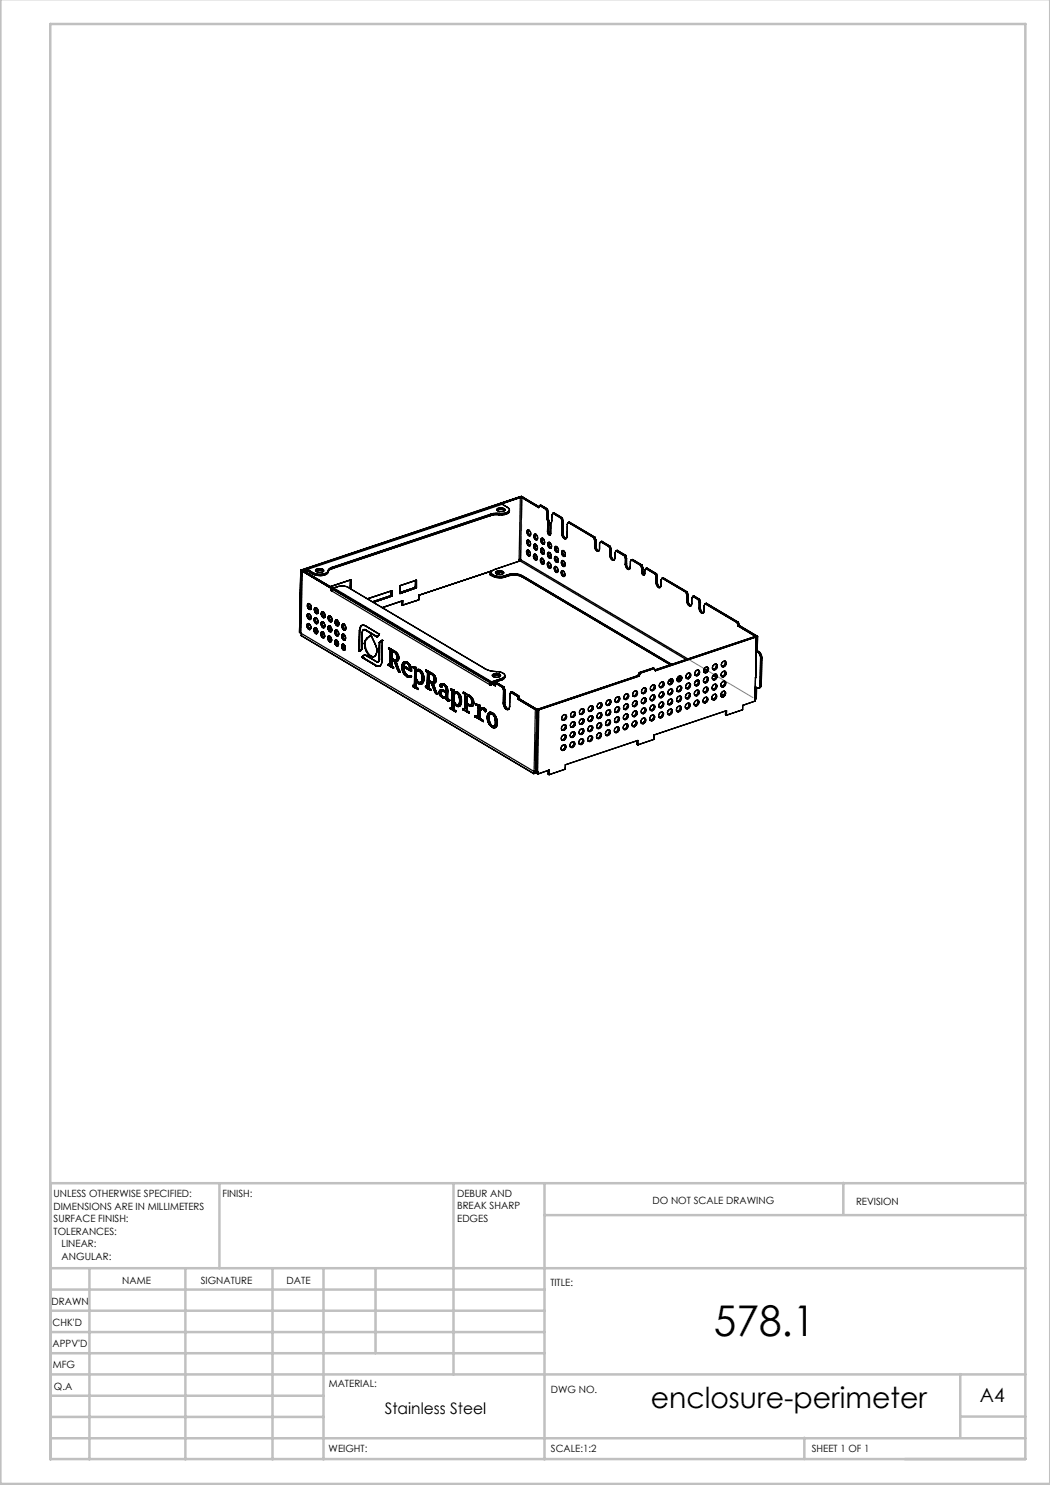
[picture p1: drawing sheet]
<svg xmlns="http://www.w3.org/2000/svg" width="210mm" height="297mm" viewBox="0 0 210 297" stroke-linecap="round" stroke-linejoin="round" font-family="sans-serif">
<defs><g id="words">
<text font-size="8.5" x="142.8" y="267.2">578.1</text>
<text font-size="5.8" x="130.1" y="281.5">enclosure-perimeter</text>
<text font-size="3.9" x="196" y="280.4">A4</text>
<text font-size="3.2" x="76.9" y="282.8">Stainless Steel</text>
<g font-size="2">
<text x="10.7" y="239.5">UNLESS OTHERWISE SPECIFIED:</text>
<text x="44.5" y="239.5">FINISH:</text>
<text x="91.4" y="239.4">DEBUR AND</text>
<text x="10.7" y="242">DIMENSIONS ARE IN MILLIMETERS</text>
<text x="10.7" y="244.5">SURFACE FINISH:</text>
<text x="91.4" y="241.9">BREAK SHARP</text>
<text x="91.4" y="244.4">EDGES</text>
<text x="130.5" y="240.8">DO NOT SCALE DRAWING</text>
<text x="171.2" y="241">REVISION</text>
<text x="10.7" y="247">TOLERANCES:</text>
<text x="12.3" y="249.5">LINEAR:</text>
<text x="12.3" y="252">ANGULAR:</text>
<text x="24.4" y="256.9">NAME</text>
<text x="40.1" y="256.8">SIGNATURE</text>
<text x="57.3" y="256.8">DATE</text>
<text x="110.1" y="257.1">TITLE:</text>
<text x="10.3" y="260.9">DRAWN</text>
<text x="10.5" y="269.3">APPV'D</text>
<text x="10.5" y="265.2">CHK'D</text>
<text x="10.6" y="273.6">MFG</text>
<text x="10.8" y="278">Q.A</text>
<text x="65.8" y="277.4">MATERIAL:</text>
<text x="110.2" y="278.5">DWG NO.</text>
<text x="65.7" y="290.4">WEIGHT:</text>
<text x="110.2" y="290.5">SCALE:1:2</text>
<text x="162.4" y="290.4">SHEET 1 OF 1</text>
</g>
</g></defs>
<g fill="none" stroke="#c0c0c0" stroke-width=".5">
<path d="M.1 -.1v296.9h209.9v-296.9M10.1 4.8h195v287h-195zM43.9 236.6v17M90.7 236.6v38.3M108.9 236.6v55.3M168.7 236.6v6.3M205.1 236.6h-195v55.3M10.1 253.6h195M10.1 257.9h98.8M17.9 253.6v38.3M37.1 253.6v38.3M54.5 253.6v38.3"/>
<path d="M64.7 253.6v38.3M75.1 253.6v17M108.9 243h96.2M10.1 270.6h98.8M10.1 266.4h98.8M10.1 262.1h98.8M10.1 279.1h54.6M10.1 274.9h195M192.1 274.8v12.7M10.1 287.7h195M10.1 283.4h54.6M160.9 287.5v4.3"/>
<path d="M192.1 283.3h13"/>
</g>
<path d="M104.4 99.3l-.2 12.4" fill="none" stroke="#808080" stroke-width=".2" stroke-dasharray="15.2 1.3 1.3 1.3" stroke-dashoffset="10.9"/>
<path d="M104.4 112.1l46.5 27.6" fill="none" stroke="#808080" stroke-width=".2" stroke-dasharray="15.2 1.3 1.3 1.3" stroke-dashoffset="-.4"/>
<g fill="none" stroke="#000" stroke-width=".25">
<path d="M103.9 99.4h.7M103.9 99.4l.2 .1M103.9 99.4l-3.5 1.2M104.1 99.5h.3M104.1 99.5l-.3 12.4M104.1 99.5l-3.6 1.2M104.2 99.4l3.5 2.1 .3-.4M104.3 99.3l-3.9 1.3M104.3 99.3l.2 .1-4 1.3M104.3 99.3l3.5 2-3.2-1.9M104.4 99.5l-.3 12.4M104.6 99.4l-.2 .1"/>
<path d="M60.1 114l6 3.6M60.1 114l-.2 12.5 .4 .2M60.1 114h.3l6 3.5M60.1 114l.2 .2M60.3 114.2l-.2 12.4M60.5 114.2l-.2 12.5M60.5 113.9l-.1 .1 .1 .2M60.5 113.9l.2 .1M60.7 114.2h-.2M60.7 114v.2M60.9 113.8l-.8 .2M60.9 113.8l.2 .1"/>
<path d="M60.9 113.8l-.4 .1M61.1 113.9l-.5 .2M61.1 113.9v.4h.2M61.1 114.2h.1M61.1 113.9l-.8 .3M61.1 113.9l-.4 .1M61.2 113.7l1.4 .8M61.2 114.2l.1 .1M61.2 113.7v.5M61.3 114.1l1.3 .7M61.5 114.2l-.2 .1M61.5 114.2l1.1 .6"/>
<path d="M61.5 113.9h-.3v.3M61.5 113.9l1.1 .6M61.5 113.9v.3M62.6 114.5v.3M63.1 114.2a1.27 1.27 0 0 1 1.6 .1M63.2 113.9a1.29 1.29 0 0 1 1.5 .2 1.04 1.04 0 0 1-1.6 0zM65.6 114.4a2.21 2.21 0 0 1-2.8 .5l-.2-.1M65.6 114.2a2.16 2.16 0 0 1-2.8 .4l-.2-.1M65.6 114.2v.2M66.1 117.6v.5M66.1 118.1l.2 .1M66.3 117.7l31.7 18.8"/>
<path d="M66.3 117.7v.5M66.3 118l-.2 .1M66.3 117.7l.3-.1 31.6 18.8M66.3 118.2l31.7 18.7M66.4 113.5a.9 .9 0 0 0-.8 .7M66.4 113.7l-.5 .2-.3 .5M66.4 117.5l-.3 .1M66.4 113.5v.2M66.4 117.5v.2M66.7 117.6h-.1M66.7 117.6l31.7 18.8M67.5 117.3a2.64 2.64 0 0 1 2.1 .2l27.4 16.3 1.4 .4a4 4 0 0 1 2.5 .7v.4l-.6 .4"/>
<path d="M67.5 117.3l-1.2 .4M67.5 117.3l-.8 .3M70.1 116v1.7M70.2 116h.1M70.2 116l-4.2 1.3M70.3 116l-.1 1.9M78.2 119.1l.2 .1M78.2 119.1l-3.7 1.3M78.2 119v.1M78.2 119l.2 .1M78.2 118.2v.8M78.4 119.2l-3.7 1.3"/>
<path d="M78.4 118.1l.1 .1M78.4 118.1l-4.9 1.7M78.4 119.1v.1M78.5 118.2l-.1 .9M79.9 118.6l.1 .1M83 117.5l.2 .1M83 117.5l-3.1 1M83.1 117.4l-.1 .1M83.1 117.4l.2 .1M83.1 116.1v1.3M83.2 117.6l-3.2 1.1M83.2 116.1h.1"/>
<path d="M83.2 116.1l-3.2 1-.1 1.5M83.3 117.5l-.1 .1M83.3 116.1v1.4M98.1 114.3v.7l.1 .1M98.1 103.1l-31.7 10.6M98.2 102.8l-31.8 10.7M98.2 102.8l-.1 .3M98.2 114.5a1.14 1.14 0 0 0 1.4 1l1.4-.1M98.2 114.4v-.2l-14.5 4.9v.9l-3.2 1M98.2 114.9v.2M98.4 115.1h-.2M99.2 114.6a1.32 1.32 0 0 1 1.5 .1"/>
<path d="M99.2 114.3a1.12 1.12 0 0 1 1.6 .3 1.24 1.24 0 0 1-1.7-.1zM99.4 102.1a1.42 1.42 0 0 1 1.6 0M99.4 101.8a1.22 1.22 0 0 1 1.6 .1 1.04 1.04 0 0 1-1.6 0zM99.8 102.9l-1.7 .2M99.8 102.7l-1.6 .1M99.8 102.7v.2M100.2 114.4l-.9 .4M100.3 100.7l-39 13.1v.5M100.4 100.6l.1 .1M100.4 100.6l-.1 .2M100.5 100.7v.2M101 115.1v.3"/>
<path d="M101.5 101.5l.4 .4a1.54 1.54 0 0 1-1.7 .8h-.4M101.5 101.5l-1.4-.9-38.9 13.1M101.5 101.5l-1.1-.6-38.9 13M101.6 114.9a3.6 3.6 0 0 1 2.9 .2M101.6 115.2a4.1 4.1 0 0 1 2.9 .2M101.6 114.9l-.6 .2M101.6 114.9v.3M101.6 115.2l-.6 .2M101.9 102v.2a1.69 1.69 0 0 1-2.1 .7M103.8 111.9h.3M103.8 111.9v.4M104 112.2l-5.1 1.7a.57 .57 0 0 0-.6 .5 .57 .57 0 0 0 .4 .6l.9 .3 1.4-.2"/>
<path d="M104 112.2l33.2 19.7M104.1 111.9l.1 .1M104.2 112l-.2 .2M104.2 112l33.4 19.8M104.5 115.1l29.8 17.8M104.5 115.1v.3M104.5 115.4l29.6 17.6M105.4 110.1a.63 .63 0 0 1 .6 .2 .63 .63 0 0 1 0 .8v.1a.68 .68 0 0 1-.7-.4 .68 .68 0 0 1 .1-.7zM105.4 108.1a.63 .63 0 0 1 .7 .2 .63 .63 0 0 1 0 .7l-.1 .1a.7 .7 0 0 1-.6-1zM105.4 106.1a.63 .63 0 0 1 .7 .2 .63 .63 0 0 1 0 .7l-.1 .1a.7 .7 0 0 1-.6-1zM105.6 110a.82 .82 0 0 0 .4 1.1M105.7 108a.91 .91 0 0 0 .3 1.1"/>
<path d="M105.7 106a.91 .91 0 0 0 .4 1.1M106.8 110.9a.56 .56 0 0 1 .5 .2 .56 .56 0 0 1 .2 .6l-.1 .2a.5 .5 0 0 1-.6-.1 .5 .5 0 0 1-.1-.5zM106.9 108.8a.71 .71 0 0 1 .4 1.2 .77 .77 0 0 1-.4-1.2zM106.9 106.8a.71 .71 0 0 1 .4 1.2 .77 .77 0 0 1-.4-1.2zM107 110.8a.91 .91 0 0 0 .4 1.1M107 108.8v.6l.4 .5M107.1 106.8a.82 .82 0 0 0 .4 1.1M108 101.1l1.2 .8M108 101.1l.2-.1 1.3 .8M108.1 111.8a.6 .6 0 0 1 .7 .2 .6 .6 0 0 1 0 .7l-.1 .1a.66 .66 0 0 1-.6-.3 .66 .66 0 0 1 0-.7zM108.2 107.7a.57 .57 0 0 1 .6 .2 .57 .57 0 0 1 .1 .6v.2a.48 .48 0 0 1-.6 0 .48 .48 0 0 1-.1-.6zM108.3 109.7a.68 .68 0 0 1 .5 .4 .68 .68 0 0 1-.1 .7 .75 .75 0 0 1-.4-1.1z"/>
<path d="M108.4 111.7a.95 .95 0 0 0 .4 1.1M108.4 109.6a.87 .87 0 0 0 .4 1.2M108.5 107.6a.87 .87 0 0 0 .3 1.2M109.2 101.9l.2 .5M109.4 103.5l.2 .7M109.4 102.4v1.1M109.5 101.8l-.3 .1M109.5 101.8l.1 .6M109.6 110.6a.57 .57 0 0 1 .6 .1 .57 .57 0 0 1 .1 .6l-.1 .3a.68 .68 0 0 1-.7-.3 .68 .68 0 0 1 .1-.7zM109.6 104.2l-.1 2.2M109.6 108.5a.63 .63 0 0 1 .7 .3 .63 .63 0 0 1 0 .7l-.1 .1a.68 .68 0 0 1-.6-.3 .68 .68 0 0 1 0-.8zM109.6 112.5a.7 .7 0 0 1 .4 1.2 .74 .74 0 0 1-.4-1.2z"/>
<path d="M109.6 103.5l.2 .6M109.6 103.5h-.2M109.6 102.4h-.2M109.6 102.4v1.1M109.7 106.3l.1 .4 .3 .2M109.7 106.3l-.2 .1M109.8 112.5a.87 .87 0 0 0 .3 1.1M109.8 104.1l-.2 .1M109.8 104.1l-.1 2.2M109.8 110.5l-.1 .5 .5 .6M109.9 108.5a.82 .82 0 0 0 .3 1.1M110.6 102.7l-.2 .3-.1 1.3-.1 .3-.2 2.4-.3-.1-.2-.5"/>
<path d="M110.6 102.7l1.6 .9M110.6 102.7l.2-.1 1.7 1M110.9 113.4a.63 .63 0 0 1 .7 .2 .63 .63 0 0 1 0 .7l-.1 .1a.68 .68 0 0 1-.6-.3 .68 .68 0 0 1 0-.7zM111.1 111.3a.73 .73 0 0 1 .3 1.2 .77 .77 0 0 1-.3-1.2zM111.1 109.3a.73 .73 0 0 1 .4 1.2 .77 .77 0 0 1-.4-1.2zM111.2 113.3l-.1 .5 .4 .6M111.2 111.3a.82 .82 0 0 0 .4 1.1M111.2 109.3a.91 .91 0 0 0 .4 1.1M112.2 103.6l.2 .6M112.3 114.2a.57 .57 0 0 1 .6 .2 .57 .57 0 0 1 .1 .6v.1a.5 .5 0 0 1-.6 0 .5 .5 0 0 1-.2-.6zM112.4 110.2a.6 .6 0 0 1 .6 .2 .6 .6 0 0 1 0 .7 .48 .48 0 0 1-.6 0 .48 .48 0 0 1-.1-.6zM112.4 104.2l-.1 2.4"/>
<path d="M112.4 112.1a.65 .65 0 0 1 .6 .5 .65 .65 0 0 1-.3 .7 .82 .82 0 0 1-.3-1.2zM112.5 103.6h-.3M112.5 103.6l.1 .5M112.5 114.1a.89 .89 0 0 0 .4 1.1M112.6 106.5l.1 .7 .6 .5M112.6 112.1a.89 .89 0 0 0 .4 1.1M112.6 106.5l-.3 .1M112.6 110.1a.95 .95 0 0 0 .4 1.1M112.6 104.1l-.2 .1M112.6 104.1v2.4M113.7 104.5l-.2 .3-.1 2.5a.46 .46 0 0 1-.4 .5 .46 .46 0 0 1-.5-.5l-.2-.7M113.7 104.5l5 3"/>
<path d="M113.7 104.5l.2-.1 5.1 3.1M118.7 107.5l.2 .6M118.9 108.1v1.1M119 107.5h-.3M119 107.5l.2 .5M119.2 109.1l.1 .7 .5 .4M119.2 109.1l-.3 .1M119.2 108l-.3 .1M119.2 108v1.1M120.1 108.3l-.2 .4v1.1l-.2 .4h-.3l-.3-.3-.2-.7M120.1 108.3l1.7 1.1M120.1 108.3h.3l1.7 1"/>
<path d="M121.8 109.4l.2 .5M122 109.9v1.1M122.1 109.3l-.3 .1M122.1 109.3l.1 .6M122.2 110.9l.2 .8 .4 .3M122.2 110.9l-.2 .1M122.2 109.9h-.2M122.2 109.9v1M123.2 110.2l-.2 .3-.1 1.3a.29 .29 0 0 1-.4 .2l-.4-.5-.1-.5M123.2 110.2l1.7 1M123.2 110.2l.2-.1 1.8 1M124.9 111.2l.2 .6"/>
<path d="M125.1 111.8v1.1M125.2 111.1l-.3 .1M125.2 111.1l.1 .6M125.3 112.8l.2 .6 .4 .4M125.3 112.8l-.2 .1M125.3 111.7l-.2 .1M125.3 111.7v1.1M126.3 112l-.2 .3-.2 1.5-.2 .1-.3-.2-.3-.8M126.3 112l1.9 1.1M126.3 112l.2-.1 1.9 1.1M128.2 113.1l.1 .6M128.3 113.7v.7"/>
<path d="M128.4 113l-.2 .1M128.4 113l.2 .6M128.6 114.3l.3 .6M128.6 114.3l-.3 .1M128.6 113.6l-.3 .1M128.6 113.6v.7M129.2 113.7l-.4 1.3-.3-.1-.2-.5M129.2 113.7l1.9 1.1M129.2 113.7l.2-.1 1.9 1.2M131.1 114.8l.1 .6M131.2 115.4v1.1M131.3 114.8h-.2"/>
<path d="M131.3 114.8l.2 .5M131.4 116.4l.3 .7 .4 .4M131.4 116.4l-.2 .1M131.5 115.3l-.3 .1M131.5 115.3l-.1 1.1M132.4 115.6l-.2 .4-.1 1.4a.74 .74 0 0 1-.9-.9M132.4 115.6l4.8 2.9M132.4 115.6h.2l4.8 2.8M137.2 118.5l.2 .6M137.4 119.1v1.1M137.4 118.4l-.2 .1M137.4 118.4l.2 .6"/>
<path d="M137.6 119l-.2 .1M137.6 119v1.1M138.6 119.3l-.2 .3-.1 1.5a.73 .73 0 0 1-.8-.2 .73 .73 0 0 1-.1-.7M138.6 119.3l1.1 .6M138.6 119.3l.2-.1 1.1 .7M139.7 119.9l.1 .6M139.9 119.9h-.2M139.9 119.9l.2 .5M60.3 126.7v.4l46.5 27.6M60.3 126.7l46.5 27.6M61.5 124.8a.63 .63 0 0 1 .6 .3 .63 .63 0 0 1 0 .7v.1a.7 .7 0 0 1-.6-1.1zM61.5 122.8a.6 .6 0 0 1 .7 .2 .6 .6 0 0 1 0 .8 .49 .49 0 0 1-.6-.1 .49 .49 0 0 1-.1-.6z"/>
<path d="M61.6 120.7a.72 .72 0 0 1 .5 1.2 .76 .76 0 0 1-.5-1.2zM61.7 124.7a.91 .91 0 0 0 .4 1.1 .9 .9 0 0 1-.4-1.1zM61.7 122.7v.6l.4 .5a.84 .84 0 0 1-.3-1.1zM61.8 120.7l-.1 .5 .5 .6a.84 .84 0 0 1-.4-1.1zM62.9 121.6a.57 .57 0 0 1 .6 .2 .57 .57 0 0 1 .1 .6v.2a.5 .5 0 0 1-.6-.1 .5 .5 0 0 1-.1-.5zM62.9 125.6a.65 .65 0 0 1 .6 .4 .65 .65 0 0 1-.3 .7 .82 .82 0 0 1-.3-1.1zM63 123.5a.73 .73 0 0 1 .4 1.2 .76 .76 0 0 1-.4-1.2zM63.1 123.6v-.1a.84 .84 0 0 0 .4 1.1l-.4-.3zM63.1 125.6a.82 .82 0 0 0 .4 1 .84 .84 0 0 1-.4-1zM63.2 121.5a.9 .9 0 0 0 .3 1.2 .88 .88 0 0 1-.3-1.2zM63.5 125.9l-.5 .1M63.5 126.6h-.1"/>
<path d="M63.5 126.3l-.3 .1M64.3 122.4a.57 .57 0 0 1 .6 .2 .57 .57 0 0 1 .1 .6l-.1 .3a.7 .7 0 0 1-.6-1.1zM64.3 126.4a.7 .7 0 0 1 .4 1.2 .74 .74 0 0 1-.4-1.2zM64.3 124.4a.7 .7 0 0 1 .5 1.2 .78 .78 0 0 1-.5-1.2zM64.4 126.5v.4M64.4 126.8h.1M64.5 126.4a.9 .9 0 0 0 .3 1.1 .87 .87 0 0 1-.3-1.1zM64.5 124.4a.9 .9 0 0 0 .4 1.1 .87 .87 0 0 1-.4-1.1zM64.6 122.3a.95 .95 0 0 0 .3 1.2 .86 .86 0 0 1-.3-1.2zM65.6 127.3a.63 .63 0 0 1 .7 .2 .63 .63 0 0 1 0 .7l-.1 .1a.68 .68 0 0 1-.6-.3 .68 .68 0 0 1 0-.7zM65.7 125.3a.63 .63 0 0 1 .6 .2 .63 .63 0 0 1 0 .7v.1a.7 .7 0 0 1-.6-1zM65.7 123.3a.63 .63 0 0 1 .6 .2 .63 .63 0 0 1 .1 .7l-.1 .1a.7 .7 0 0 1-.6-1z"/>
<path d="M65.8 127.8l.5 .3M65.9 127.2a.84 .84 0 0 0 .4 1.1 .82 .82 0 0 1-.4-1.1zM65.9 125.2a.94 .94 0 0 0 .4 1.1 .91 .91 0 0 1-.4-1.1zM65.9 123.2a.91 .91 0 0 0 .4 1.1 .9 .9 0 0 1-.4-1.1zM66 125.2l-.1 .7M66 123.2l-.1 .1M66.1 123.3l-.2 .1M67 128.1a.56 .56 0 0 1 .6 .2 .56 .56 0 0 1 .1 .6v.1a.5 .5 0 0 1-.6 0 .5 .5 0 0 1-.2-.6zM67.1 126a.71 .71 0 0 1 .4 1.2 .77 .77 0 0 1-.4-1.2zM67.2 124a.71 .71 0 0 1 .4 1.2 .77 .77 0 0 1-.4-1.2zM67.2 128.6l.5 .3M67.2 128a.9 .9 0 0 0 .4 1.1 .91 .91 0 0 1-.4-1.1z"/>
<path d="M67.3 126l-.1 .5 .5 .6a.9 .9 0 0 1-.4-1.1zM67.3 124a.82 .82 0 0 0 .4 1.1 .84 .84 0 0 1-.4-1.1zM67.7 124.5l-.4 .1M68.4 128.9a.6 .6 0 0 1 .6 .3 .6 .6 0 0 1 0 .7v.1a.66 .66 0 0 1-.7-.4 .66 .66 0 0 1 .1-.7zM68.5 126.9a.68 .68 0 0 1 .6 .4 .68 .68 0 0 1-.2 .7 .75 .75 0 0 1-.4-1.1zM68.5 124.8a.7 .7 0 0 1 .5 1.2 .74 .74 0 0 1-.5-1.2zM68.6 128.9l.1-.1a.87 .87 0 0 0 .3 1.2l-.3-.4zM68.6 129.4l.5 .3M68.7 126.8a.87 .87 0 0 0 .3 1.1 .9 .9 0 0 1-.3-1.1zM68.7 124.8a.9 .9 0 0 0 .4 1.1 .87 .87 0 0 1-.4-1.1zM71.8 130h.1M71.8 130v.1"/>
<path d="M71.8 130.1l.1 .1M71.9 126.1a.87 .87 0 0 1 .8-1.1l3 1.7M71.9 126.1l-.1 3.9M71.9 130.1l.1 .1M71.9 130v.1M71.9 130h.1M71.9 130h-.1M71.9 130.1h-.1M72 130.2h.1M72 130.2h-.1M72 126l-.1 4M72 126l-.1 .1"/>
<path d="M72.4 129.8l-.5 .4M72.4 129.8h.1M72.4 131.4l.1 .1M72.5 131.3l-.1 .1M72.5 131.5l.1 .1M72.5 125.1l-.2 .1-.3 .8M72.6 131.6h.1M72.6 131.4v.1M72.6 131.3v.1M72.6 131.6l2.6 1.6M72.6 131.3h-.1M72.6 131.4h-.2"/>
<path d="M72.6 131.5h.1M72.6 131.5h-.1M72.7 131.5h.1M72.7 131.5l2.7 1.6M72.7 131.5l-.1 .1M72.7 125.9h.1M72.9 128.7a2.98 2.98 0 0 0 1.2 2.5M72.9 130.9l2.6 1.5 .2-.2 .1-.3M72.9 130.9h.1M72.9 130.9l-.4 .4M73 125.9h.1M73 131l-.4 .3"/>
<path d="M73 126l-.3-.1-.2 .5-.1 3.4M73 128.7a3.1 3.1 0 0 0 1.2 2.5M73 126l2.3 1.3M73 128.7h-.1M73.1 125.9l2.3 1.4h-.1M73.1 125.9l-.1 .1M73.3 127.7l-.3 .5-.1 .5M73.3 127.7h.1M73.4 127.7l-.3 .4-.1 .6M73.4 127.7h-.1M73.5 127.7h-.1M73.5 127.7h-.2"/>
<path d="M74.2 127.1l.1 .1a4.9 4.9 0 0 1 1 3.4 .77 .77 0 0 1-.4 .7 .77 .77 0 0 1-.8-.1M74.2 127.1l-.9 .6M74.2 127.1l-.7 .6M74.2 131.2l.7 .1M74.2 131.2h-.1M75.3 127.3h.1M75.4 127.3h.1M75.4 133.1l.6 .1M75.4 133.1l-.2 .1M75.7 126.7l.1 .3-.4 .3M75.7 126.7h.1M75.7 132.3l-.1 .1h.1"/>
<path d="M75.9 128.5h.1M75.9 128.5l-.1 3.4M75.9 131.8v.3l-.2 .2M75.9 131.8l-.1 .1M76 128.5l-.1 3.3M76 128.5h-.1M76 128.4h.1M76 128.4v.1M76 128.4l-.1 .1M76.4 128.1h.1M76.4 128.1l-.5 .4M76.4 128.1l-.1 4.6-.4 .6-.7-.1"/>
<path d="M76.4 128.1l-.4 .3M77.7 133.1l.5 .2M77.8 129.7v-.2l1 .6v.3h-.4v2.7l.3 .6-.5-.4M77.8 129.7l.2 .3 .1 .5M77.8 133l.5 .3M77.8 132.9v.1M77.8 133l-.1 .1M77.9 129.7l.2 .3 .1 .4M77.9 129.6v.1M77.9 129.7h-.1M78 132.5v.4h-.3v.2M78 132.9h-.1"/>
<path d="M78.1 132.9h-.2M78.1 130.5l-.1 2M78.1 132.5l-.1 .4M78.1 132.5h-.1M78.2 130.4l-.1 2.1M78.2 130.4l-.1 .1M78.3 133.3l.4 .3M78.3 133.3h-.1M78.5 130.3h.1M78.5 132l.4 .4M78.6 131.9l.5 .5M78.6 130.3h.2"/>
<path d="M78.6 131.8v.1M78.6 131.9l-.1 .1M78.7 131.9l-.2-.1v.2M78.9 130.5v-.3a1.23 1.23 0 0 1 .5 2.1h-.2M78.9 130.5l.4 .3 .1 .6M78.9 132.4l.5 1.2M79 130.4l.4 .5 .1 .5M79 130.3v.1M79 130.4l-.1 .1M79.1 132.4l.4 1.2M79.1 132.4h-.2M79.2 132.3l.6 1.8 .2 .2v.2l-.1-.1"/>
<path d="M79.3 131.9l-.2 .1M79.3 131.9l-.1 .1M79.4 133.6l.5 .8M79.4 131.4l-.2 .6-.5-.1M79.4 132.2l-.2 .1M79.5 131.4l-.2 .5M79.5 133.6l.5 .8M79.5 131.4h-.1M79.5 133.6h-.1M80 134.4h.1M80 134.4h-.1M80.3 120.2v.7l.2 .1"/>
<path d="M80.4 133.3l.2-.8 .3-.1h.5v.3l-.2-.1a1.29 1.29 0 0 0-.2 1.9 1.04 1.04 0 0 0 1.3 .7v.1a.71 .71 0 0 1-.9 0M80.4 133.3l.2 1.1M80.5 133.3l.2 1.1M80.5 133.3h-.1M80.5 121v-.8l-4.1 1.3M80.6 134.4l.8 .9M80.7 134.4l.8 .9M80.7 134.4h-.1M80.9 133.5v-.3l.9 .6 .1-.1M80.9 133.5l1.3 .8M81 132.3l-.4 .5-.1 .5M81 133.4l1.2 .9"/>
<path d="M81 133.4l-.1 .1M81 133.3v.1M81.1 132.6h.1M81.4 132.6h.1M81.5 132.7v-.2a1.47 1.47 0 0 1 .7 1.8M81.5 132.7l.3 .4 .1 .6M81.5 135.3l.7 .1M81.5 135.3h-.1M81.6 132.7l.4 .4 .1 .6M81.6 132.6v.1M81.6 132.7h-.1M82 135.2h.1"/>
<path d="M82.1 133.7l-.2 .1M82.1 133.7h-.2M82.6 137.3l.4 .3M82.6 133.5v-.2l.7 .3-.1 3.6 .4 .7-.6-.3M82.6 133.5l.3 .3v.3M82.7 137.1v.1M82.7 137.2l.5 .3M82.7 137.2l-.1 .1M82.7 133.4l.1 .1M82.8 133.5l.2 .2 .1 .4M82.8 133.5h-.2M82.9 136.7l-.1 .4h-.2v.2"/>
<path d="M82.9 137.1l-.1 .1M82.9 134.1v2.6M83 136.7v.3l-.2 .2M83 136.7h-.1M83.1 134.1l-.1 2.6M83.1 134.1h-.2M83.2 137.5l.4 .3M83.2 137.5l-.2 .1M83.3 136.2l.5 .5M83.5 136.2l.4 .5M83.5 136.1v.1M83.5 136.2h-.2"/>
<path d="M83.5 134.2h.5M83.7 133.9l-.2 .1v.2M83.8 134.2l-.2-.1-.2 .2v-.2l.2-.2a1.77 1.77 0 0 1 1.1 2.4 .61 .61 0 0 1-.9 .4M83.8 134.2a1.37 1.37 0 0 1 .6 1.5M83.9 136.7l.4 .1M83.9 136.7h-.1M84 134.2l.3 .3 .2 1.1M84 134.2h-.2M84.1 136.5h.1h-.1M84.4 135.7a.74 .74 0 0 1-.4 .9l-.4-.2-.2-.5-.1 .3M84.5 135.6l-.2 .8M84.5 135.6l-.1 .1"/>
<path d="M85.1 137.5l.5 .3M85.2 134.2v-.2l1 .5v.3h-.3l-.1 2.7 .3 .6-.5-.3M85.2 134.2l.3 .2v.5M85.2 137.4l.6 .3M85.2 137.3v.1M85.2 137.4l-.1 .1M85.3 134.1l.3 .3v.4M85.3 134v.1M85.3 134.1l-.1 .1M85.4 136.9v.4h-.3v.2M85.5 134.9l-.1 2M85.6 136.9l-.1 .3-.2 .1"/>
<path d="M85.6 136.9h-.2M85.6 134.8v2.1M85.6 134.8l-.1 .1M85.8 137.7l.3 .3M85.8 137.7l-.2 .1M85.9 136.3l.5 .5M86 134.8h.1M86 136.3l.5 .5M86 136.2v.1M86 136.3h-.1M86.1 134.7h.1M86.3 134.9l.4 .4 .1 .6"/>
<path d="M86.3 134.9v-.3l.3 .3a1.27 1.27 0 0 1 .4 1.7l-.4 .1M86.4 136.8l.4 1.2M86.4 134.8l.4 .4 .1 .6M86.4 134.8l-.1 .1M86.5 134.7l-.1 .1M86.5 136.8l.4 1.2M86.5 136.8h-.1M86.6 136.7l.7 1.8 .2 .2v.2l-.2-.1M86.7 136.4h-.1M86.8 135.9l-.2 .5-.7-.3v.2M86.8 138l.5 .8M86.9 136.6l-.3 .1"/>
<path d="M86.9 138l.5 .8M86.9 135.8v.4l-.3 .2M86.9 135.8l-.1 .1M86.9 138h-.1M87.4 138.8h-.1M87.4 138.8h.1M87.8 138.5l.2 .6 .4 .4M87.9 138.4l.1 .5 .5 .5M87.9 138.4l-.1 .1M88 137.1l.1-.3a1.23 1.23 0 0 1 1.4 1.6v.8a.52 .52 0 0 0 .4 .7l.1 .2-.2 .1-.3-.1M88 137.1l.2 .3M88.1 137l.2 .3"/>
<path d="M88.1 137l-.1 .1M88.2 138l-.3 .4M88.3 137.3l.1 .1M88.3 137.3l-.1 .1M88.4 136.7l-.3 .3M88.4 138.3h.1M88.4 139.5l.4 .1h.3M88.4 136.9l.5 .1M88.5 139.4l.6 .2M88.5 138.3h.4M88.5 139.4l-.1 .1M88.6 136.9l-.2 .1"/>
<path d="M88.7 138.3a.52 .52 0 0 0-.5 .4 .52 .52 0 0 0 .3 .6h.6M88.7 138.3l.4 .1v-.2l-.8-.2h-.3l-.2 .5M88.8 137.1l-.4-.1v.4h-.2M88.8 137.1l.4 .6v.5M88.9 138.3l.2 .1M88.9 138.3h-.2M88.9 137l.4 .4v.7M88.9 137l-.1 .1M89.1 139.3h.1M89.1 139.3v.3M89.1 139.6l.4 .5M89.1 139.2v.4"/>
<path d="M89.2 138.2h.1M89.2 138.5l-.1 .7M89.2 138.2v.3M89.3 139.5l.1 .3 .2 .2M89.3 139.2v.3M89.3 139.2h-.2M89.3 139.5l-.2 .1M89.3 138.1h.1M89.3 138.1v.3M89.3 138.4v.8M89.3 138.1l-.1 .1M89.3 138.4l-.1 .1"/>
<path d="M89.8 139.9h.1M90.2 138l-.1-.2 .7 .2v3.4a.67 .67 0 0 0 .4 .8l-.1 .2-.5-.4M90.2 138l.2 .3 .1 .3M90.3 137.9l.2 .2 .1 .5M90.3 137.8v.1M90.3 137.9l-.1 .1M90.5 138.6l-.1 2.6M90.6 138.6l-.1 2.6M90.6 138.6h-.1M91.1 138.6h.1M91.2 138.3l-.2 .2v.2M91.3 138.6h.2"/>
<path d="M91.4 138.6l-.5 .2v-.3l.2-.1a1.77 1.77 0 0 1 1.1 2.4 .58 .58 0 0 1-.9 .4M91.4 138.6l.4 .7 .1 .9M91.5 138.6a1.37 1.37 0 0 1 .5 1.5M91.5 138.6h-.1M92.7 138.6v-.2l1.1 .7v.2l-.3-.1-.1 .2-.1 2.2 .2 .5 .3 .3v.2l-.6-.4M92.7 138.6l.3 .3v.4M92.8 138.5v.1M92.8 138.6l.3 .3v.4M92.8 138.6h-.1M93 139.3v2.1M93.1 139.3v2.1M93.1 139.3h-.1"/>
<path d="M93.5 139.2h.1M93.6 139.2h.2M93.9 139.3v-.2a1.44 1.44 0 0 1 .6 2.1l-.7-.1M93.9 139.3l.4 .5v.6M94 139.3l.4 .4 .1 .7M94 139.2v.1M94 139.3h-.1M98 136.5v.4M98.1 136.6v.5l-.1-.2M98.1 136.6l1 .6 .1-.5M98.1 136.6l.3-.1 .7 .4M98.1 136.9h-.1"/>
<path d="M98.2 136.4v.2M98.2 136.4l-.2 .1M98.4 136.4l-.3 .2-.1 .3M98.4 136.4v.2M98.5 135.2a1.22 1.22 0 0 1 1.5 .1M98.6 134.9a1.29 1.29 0 0 1 1.5 .2 1.02 1.02 0 0 1-1.6-.1zM99.2 136.7l1.4 .8M99.2 136.7l.3-.1 1.3 .8M100.3 135.7l-2.3 .8M100.3 135.7v.3M100.3 136l-1.8 .6M100.3 135.7l-1.9 .7"/>
<path d="M100.6 137.5l.1 .6M100.7 138.1v2.5M100.8 137.4l-.2 .1M100.8 137.4l.2 .6M101 138l-.3 .1M101 138l-.1 2.5M101 135.1l-.2 .6-.5 .3M102.2 138.5l-.2 .3-.1 2.5a.49 .49 0 0 1-.3 .6 .49 .49 0 0 1-.6-.3l-.3-1M102.2 138.5l1.3 .7M102.2 138.5l.2-.1 1.3 .8M103.5 139.2l.1 .6M103.6 139.9l3.8 2.2"/>
<path d="M103.6 139.8v.1M103.6 139.9l3.5 2M103.7 139.2h-.2M103.7 139.2l.2 .5M103.9 139.8l-.3 .1M103.9 139.7l-.3 .1M103.9 139.7v.1M103.9 139.8l3.7 2.2M121.9 139.9a.74 .74 0 0 1-.6 1.1 .75 .75 0 0 0 .6-1.1zM123.1 139.7a.45 .45 0 0 1 .7-.3 .45 .45 0 0 1 .1 .7 .48 .48 0 0 1-.8 .4 .48 .48 0 0 1 0-.8zM123.7 139.3a.74 .74 0 0 1-.6 1.1 .73 .73 0 0 0 .6-1.1zM125 138.9a.46 .46 0 0 1 .7 .1 .46 .46 0 0 1-.1 .7 .46 .46 0 0 1-.8 .1 .46 .46 0 0 1 .1-.7z"/>
<path d="M125.4 138.7a.7 .7 0 0 1-.6 1.1 .73 .73 0 0 0 .6-1.1zM126.8 138.3a.44 .44 0 0 1 .6 0 .44 .44 0 0 1 0 .6 .47 .47 0 0 1-.7 .4 .47 .47 0 0 1-.1-.8zM127.2 138.2a.74 .74 0 0 1-.6 1 .72 .72 0 0 0 .6-1zM127.6 135.1l-20.2 6.8-3.5-2.1M127.6 135.1l.2 .1M127.6 135l.2 .1M127.6 135v.1M127.6 135.1l-20 6.7M127.8 135.2l-20.4 6.9M127.8 135.1v.1M127.9 134.5l.2 .1M127.9 134.5l-.3 .5"/>
<path d="M128.1 134.6l-.3 .5M128.5 139.7a.44 .44 0 0 1 .7 0 .44 .44 0 0 1 0 .6 .47 .47 0 0 1-.7 .4 .47 .47 0 0 1-.1-.8zM128.6 137.7a.44 .44 0 0 1 .6 0 .44 .44 0 0 1 0 .6 .47 .47 0 0 1-.7 .4 .47 .47 0 0 1-.1-.8zM129 139.6a.71 .71 0 0 1-.7 1 .74 .74 0 0 0 .7-1zM129 137.6a.7 .7 0 0 1-.6 1 .69 .69 0 0 0 .6-1zM130.3 139.1a.43 .43 0 0 1 .6 0 .43 .43 0 0 1 0 .6 .48 .48 0 0 1-.7 .4 .48 .48 0 0 1 0-.8zM130.5 137a.48 .48 0 0 1 .6 .3 .48 .48 0 0 1-.3 .6 .46 .46 0 0 1-.7 .1 .46 .46 0 0 1 .1-.7zM130.7 139a.71 .71 0 0 1-.6 1 .7 .7 0 0 0 .6-1zM130.8 137a.71 .71 0 0 1-.6 1 .7 .7 0 0 0 .6-1zM130.8 133.7l-2.7 .9M130.8 133.7l-.1-.1-2.8 .9M132 136.7a.49 .49 0 0 1 .8-.2 .49 .49 0 0 1-.2 .8 .47 .47 0 0 1-.7 .1 .47 .47 0 0 1 .1-.7z"/>
<path d="M132.1 138.6a.43 .43 0 0 1 .6-.1 .43 .43 0 0 1 0 .6 .49 .49 0 0 1-.7 .4 .49 .49 0 0 1-.1-.8zM132.5 138.4a.71 .71 0 0 1-.6 1 .73 .73 0 0 0 .6-1zM132.5 136.4a.71 .71 0 0 1-.6 1 .72 .72 0 0 0 .6-1zM133.8 136.1l.5 .3M133.8 138a.43 .43 0 0 1 .7-.1 .43 .43 0 0 1 0 .6 .48 .48 0 0 1-.7 .4 .48 .48 0 0 1-.1-.8zM133.9 136a.43 .43 0 0 1 .6-.1 .43 .43 0 0 1 0 .6 .48 .48 0 0 1-.7 .4 .48 .48 0 0 1 0-.8zM133.9 136l.5 .2M134.2 139.8a.71 .71 0 0 1-.6 1.1 .72 .72 0 0 0 .6-1.1zM134.3 137.8a.74 .74 0 0 1-.6 1 .75 .75 0 0 0 .6-1zM134.3 135.8a.74 .74 0 0 1-.6 1 .75 .75 0 0 0 .6-1zM135.5 135.5a.47 .47 0 0 1 .8-.2 .47 .47 0 0 1-.1 .8 .46 .46 0 0 1-.8 .1 .46 .46 0 0 1 .1-.7zM135.6 139.4a.43 .43 0 0 1 .6-.1 .43 .43 0 0 1 0 .6 .48 .48 0 0 1-.7 .4 .48 .48 0 0 1 0-.8z"/>
<path d="M135.6 135.5l.5 .2M135.6 137.4a.43 .43 0 0 1 .6-.1 .43 .43 0 0 1 0 .6 .48 .48 0 0 1-.7 .4 .48 .48 0 0 1 0-.8zM135.8 135.3l.3 .1-.1 .3-.6 .2M136 139.2a.74 .74 0 0 1-.6 1.1 .75 .75 0 0 0 .6-1.1zM136.1 137.2a.73 .73 0 0 1-.7 1.1 .73 .73 0 0 0 .7-1.1zM136.1 135.2a.74 .74 0 0 1-.6 1 .73 .73 0 0 0 .6-1zM137.3 136.9a.47 .47 0 0 1 .7-.2 .47 .47 0 0 1-.1 .8 .46 .46 0 0 1-.7 .1 .46 .46 0 0 1 .1-.7zM137.3 138.8a.46 .46 0 0 1 .8 0 .46 .46 0 0 1-.2 .7 .46 .46 0 0 1-.8 .1 .46 .46 0 0 1 .1-.7zM137.4 134.8a.46 .46 0 0 1 .8 0 .46 .46 0 0 1-.3 .7 .44 .44 0 0 1-.7 .1 .44 .44 0 0 1 .1-.7zM137.6 120.1l.2 .7 .4 .3M137.6 120.1l-.2 .1M137.8 138.6a.73 .73 0 0 1-.6 1.1 .73 .73 0 0 0 .6-1.1z"/>
<path d="M137.8 136.6a.74 .74 0 0 1-.6 1.1 .73 .73 0 0 0 .6-1.1zM137.9 134.6a.68 .68 0 0 1-.6 1 .72 .72 0 0 0 .6-1zM139.1 138.2a.46 .46 0 0 1 .8 0 .46 .46 0 0 1-.3 .7 .44 .44 0 0 1-.7 .2 .44 .44 0 0 1 .1-.7zM139.2 136.2a.44 .44 0 0 1 .6-.1 .44 .44 0 0 1 0 .7 .48 .48 0 0 1-.7 .3 .48 .48 0 0 1-.1-.8zM139.2 134.2a.44 .44 0 0 1 .6-.1 .44 .44 0 0 1 0 .7 .47 .47 0 0 1-.7 .3 .47 .47 0 0 1 0-.8zM139.2 136.1l.5 .2M139.6 138a.68 .68 0 0 1-.6 1.1 .72 .72 0 0 0 .6-1.1zM139.6 136a.67 .67 0 0 1-.6 1.1 .7 .7 0 0 0 .6-1.1zM139.7 134a.74 .74 0 0 1-.7 1 .72 .72 0 0 0 .7-1zM139.8 120.5v1.1M140.1 121.5l.3 .9 .3 .2M140.1 121.5l-.3 .1"/>
<path d="M140.1 120.4l-.3 .1M140.1 120.4v1.1M140.7 134l.6 .3M140.9 139.6a.44 .44 0 0 1 .6 0 .44 .44 0 0 1 0 .6 .48 .48 0 0 1-.7 .4 .48 .48 0 0 1-.1-.8zM140.9 133.7l.5 .4M140.9 137.6a.44 .44 0 0 1 .6-.1 .44 .44 0 0 1 0 .7 .47 .47 0 0 1-.7 .3 .47 .47 0 0 1 0-.7zM140.9 135.6a.44 .44 0 0 1 .7-.1 .44 .44 0 0 1 0 .7 .47 .47 0 0 1-.7 .3 .47 .47 0 0 1-.1-.8zM141 133.6a.44 .44 0 0 1 .6-.1 .44 .44 0 0 1 0 .7 .47 .47 0 0 1-.7 .3 .47 .47 0 0 1 0-.8zM141 120.8l-.2 .3-.1 1.5a.73 .73 0 0 1-.7-.3 .73 .73 0 0 1-.2-.7M141 120.8l6.4 3.7M141 120.8l.3-.2 6.4 3.9M141.3 139.4a.68 .68 0 0 1-.6 1.1 .72 .72 0 0 0 .6-1.1z"/>
<path d="M141.4 137.4a.74 .74 0 0 1-.7 1.1 .72 .72 0 0 0 .7-1.1zM141.4 135.4a.71 .71 0 0 1-.6 1.1 .74 .74 0 0 0 .6-1.1zM141.4 133.4a.71 .71 0 0 1-.6 1 .7 .7 0 0 0 .6-1zM142.4 137.7l.3 .2M142.6 135.1l.6 .3M142.6 139a.44 .44 0 0 1 .7 0 .44 .44 0 0 1 0 .6 .47 .47 0 0 1-.7 .3 .47 .47 0 0 1-.1-.7zM142.6 133.1a.46 .46 0 0 1 .7-.3 .46 .46 0 0 1 .1 .8 .49 .49 0 0 1-.7 .4 .49 .49 0 0 1-.1-.9zM142.7 137a.44 .44 0 0 1 .6-.1 .44 .44 0 0 1 0 .7 .48 .48 0 0 1-.7 .4 .48 .48 0 0 1 0-.8zM142.7 135a.43 .43 0 0 1 .6-.1 .43 .43 0 0 1 0 .7 .48 .48 0 0 1-.7 .4 .48 .48 0 0 1 0-.9zM142.8 134.9l.5 .2M143.1 138.8a.71 .71 0 0 1-.6 1.1 .74 .74 0 0 0 .6-1.1zM143.1 136.8a.71 .71 0 0 1-.6 1.1 .7 .7 0 0 0 .6-1.1z"/>
<path d="M143.2 134.8a.71 .71 0 0 1-.7 1.1 .7 .7 0 0 0 .7-1.1zM143.2 132.8a.71 .71 0 0 1-.6 1 .7 .7 0 0 0 .6-1zM144.1 139l.5 .2M144.2 138.7l.5 .4M144.4 134.5a.48 .48 0 0 1 .7-.2 .48 .48 0 0 1-.1 .8 .46 .46 0 0 1-.7 .2 .46 .46 0 0 1 .1-.8zM144.4 138.4a.43 .43 0 0 1 .6-.1 .43 .43 0 0 1 0 .7 .48 .48 0 0 1-.7 .4 .48 .48 0 0 1 0-.8zM144.4 132.5a.49 .49 0 0 1 .8-.2 .49 .49 0 0 1-.1 .8 .47 .47 0 0 1-.8 .2 .47 .47 0 0 1 .1-.8zM144.6 136.3a.48 .48 0 0 1 .6 .3 .48 .48 0 0 1-.2 .6 .46 .46 0 0 1-.8 .1 .46 .46 0 0 1 .1-.7zM144.6 136.3l.4 .2M144.9 138.3a.71 .71 0 0 1-.7 1 .7 .7 0 0 0 .7-1zM144.9 136.2a.74 .74 0 0 1-.6 1.1 .74 .74 0 0 0 .6-1.1zM144.9 134.2a.71 .71 0 0 1-.6 1.1 .73 .73 0 0 0 .6-1.1z"/>
<path d="M145 132.2a.71 .71 0 0 1-.6 1.1 .72 .72 0 0 0 .6-1.1zM147.4 124.5l.2 .6M147.6 125.2l3.7 2.2M147.6 125.1v.1M147.7 124.5h-.3M147.7 124.5l.1 .5M147.8 125.1l-.2 .1M147.8 125.1l3.7 2.2M147.8 125l-.2 .1M147.8 125v.1M151 139.8h.1M151.1 135.5v.1"/>
<path d="M151.2 132v.1M151.2 132.1h.1M151.2 130.2l.3 .2M151.3 127.4l-20.2 6.8-.3-.5M151.3 127.4l-.3 12.8-2.4 .9-.1 .9-3.2 1M151.3 127.4l-.2-.1-20.1 6.7M151.3 127.4l-.1 2.8M151.3 137.5v2.2l-.3 .1M151.4 130.1l-.2 .1M151.4 130.1l.4 .2M151.5 130.4a1.39 1.39 0 0 1 .6 1.3M151.5 127.3l-.2 .1"/>
<path d="M151.5 127.3l-.1 2.8M151.8 130.3a1.5 1.5 0 0 1 .6 1.3M151.8 130.3l-.3 .1M152 137a.44 .44 0 0 1-.1 .5 .44 .44 0 0 1-.5 0l-.3-.1-.1 2.4M152.1 131.7l-.1 5.3M152.3 136.9l-.2 .6-.4 .1M152.3 136.9l-.3 .1M152.4 131.6l-.3 .1M152.4 131.6l-.1 5.3M89.6 140l.3 .2M89.6 140l-.1 .1M90.1 141.7l.5 .3"/>
<path d="M90.2 141.6v.1M90.2 141.7l.5 .3M90.2 141.7h-.1M90.4 141.2v.3h-.3v.2M90.5 141.2v.3l-.2 .1h.2M90.5 141.2h-.1M90.7 142l.5 .3M90.7 142h-.1M90.8 140.7l.5 .5M90.9 140.6l.5 .5M90.9 140.6l-.1 .1M91 140.5l-.1 .1"/>
<path d="M91.4 141.1l.4 .1M91.4 141.1l-.1 .1M91.7 140.9l-.1 .1M91.9 140.2a.65 .65 0 0 1-.4 .8l-.3-.2-.4-.5v.4M92 140.1l-.2 .8M92 140.1l-.1 .1M92.6 141.9l.6 .3M92.7 141.7v.1M92.7 141.8l.6 .4M92.7 141.8l-.1 .1M93 141.4l-.1 .3h-.3v.2M93 141.7l-.1 .1"/>
<path d="M93.1 141.4l-.1 .3M93.1 141.4h-.1M93.3 142.2l.5 .3M93.3 142.2h-.1M93.4 140.9l.4 .2M93.6 140.8l.3 .3M93.6 140.8h.1M93.6 140.8l-.2 .1M93.9 141.1l.6 .1M93.9 141.1h-.1M94.3 140.9l-.2 .1M94.3 141h-.1"/>
<path d="M94.3 140.4l-.1 .6-.8-.3v.2M94.5 140.4l-.2 .5M94.5 140.4h-.2M95 143.4v-.2l.6 .2M95 143.4l.8 .4M95.1 143.3l.9 .5M95.1 143.2v.1M95.1 143.3l-.1 .1M95.2 140.9v-.1l.4 .1a.58 .58 0 0 1 .4 .9 .67 .67 0 0 1 1.2 .2v.3h-.2M95.2 140.9l.4 .3M95.3 140.9l.4 .3M95.3 140.8v.1"/>
<path d="M95.3 140.9h-.1M95.6 141.2l.1 .4M95.6 143v.4M95.7 141.6l-.1 1.4M95.7 141.2l.1 .4M95.7 141.2h-.1M95.7 142.9v.4l-.1 .1M95.7 142.9l-.1 .1M95.8 141.6l-.1 1.3M95.8 141.6h-.1M96 143.8l.7 .4M96 143.8h-.2"/>
<path d="M96.4 141.8h.1M96.4 141.6l-.3 .2M96.6 141.8h.2M96.7 141.8l-.4 .1-.3 .3v1a1.15 1.15 0 0 0 .7 1v.1l-.9-.5M96.7 141.8l.1 .3M96.8 141.8l.1 .2M96.8 141.8h-.1M96.8 142.1l.2 .2M96.9 142l.2 .3M96.9 142l-.1 .1M97.1 142.3h.1M97.1 142.3h-.1"/>
<path d="M97.4 143.4a.81 .81 0 0 1 .7-1l.3 .1v.2h-.3a2.05 2.05 0 0 0 .4 2.5l-.1 .2M97.4 143.4l.3 1.2 .7 .8M97.5 143.4l.4 1.2 .6 .7M97.5 143.4h-.1M98 142.4a.87 .87 0 0 0-.5 1M98.1 142.7h.1M98.3 142.7h.1M98.5 142.8l.2 .2a2.06 2.06 0 0 1 .4 1.6M98.5 142.8v-.2a2.2 2.2 0 0 1 .6 2.9h-.5M98.5 145.4h-.1M98.6 142.8l.5 .7 .1 1M98.6 142.7v.1"/>
<path d="M98.6 142.8h-.1M98.7 145.5h.4M98.7 145.3v.2M98.7 145.5h-.1M99.1 144.6l-.1 .5-.4 .2v.2M99.2 144.5l-.1 .6-.3 .2M99.2 144.5l-.1 .1M100.9 140.5a1.29 1.29 0 0 0 .8 1.3M100.9 140.5l-.2 .1M106.8 154.3a.28 .28 0 0 0 .3 .3M106.8 154.3l.3 .2M106.8 154.3v.4"/>
<path d="M107 154.4v.3h-.2M107.1 141.9l.7 .1M107.1 141.9l-.3 12.4M107.1 154.6l.3-.1-.6 .2M107.1 154.5v.1M107.4 154.4l-.3 .1M107.4 142.1l-.3 12.4M107.4 154.4v.3l.2 .1M107.5 154.4h-.1M107.6 141.8l-.5 .1M107.6 154.8l2.2-.8v.9M107.6 154.3v.5"/>
<path d="M107.6 154.3l-.5 .2M107.6 142l-.2 .1M107.6 142l-.2 12.4M107.6 141.8l.2 .2M107.6 154.3l-.1 .1M107.8 142l-.3 12.4M109.6 154.1v.7l.2 .1M112.4 147.2a.45 .45 0 0 1 .7-.2 .45 .45 0 0 1 0 .7 .48 .48 0 0 1-.7 .4 .48 .48 0 0 1 0-.9zM112.4 145.2a.48 .48 0 0 1 .8-.1 .48 .48 0 0 1-.1 .7 .46 .46 0 0 1-.8 .2 .46 .46 0 0 1 .1-.8zM112.5 149.1a.43 .43 0 0 1 .6-.1 .43 .43 0 0 1 0 .7 .48 .48 0 0 1-.7 .4 .48 .48 0 0 1 0-.8zM112.6 143.1a.46 .46 0 0 1 .7 0 .46 .46 0 0 1-.2 .7 .47 .47 0 0 1-.7 .2 .47 .47 0 0 1 .1-.8zM112.9 148.9a.74 .74 0 0 1-.6 1.1 .72 .72 0 0 0 .6-1.1z"/>
<path d="M113 146.9a.74 .74 0 0 1-.6 1.1 .73 .73 0 0 0 .6-1.1zM113 144.9a.7 .7 0 0 1-.6 1.1 .73 .73 0 0 0 .6-1.1zM113 142.9a.7 .7 0 0 1-.6 1.1 .73 .73 0 0 0 .6-1.1zM114.1 148.7a.48 .48 0 0 1 .8-.2 .48 .48 0 0 1-.1 .8 .46 .46 0 0 1-.8 .1 .46 .46 0 0 1 .1-.7zM114.3 146.5a.46 .46 0 0 1 .7 .1 .46 .46 0 0 1-.2 .6 .47 .47 0 0 1-.7 .2 .47 .47 0 0 1 .1-.8zM114.3 144.5a.46 .46 0 0 1 .8 0 .46 .46 0 0 1-.2 .7 .45 .45 0 0 1-.7 .2 .45 .45 0 0 1 0-.7zM114.4 142.5a.46 .46 0 0 1 .7 0 .46 .46 0 0 1-.2 .7 .45 .45 0 0 1-.7 .2 .45 .45 0 0 1 0-.7zM114.7 148.3a.74 .74 0 0 1-.6 1.1 .73 .73 0 0 0 .6-1.1zM114.7 146.3a.7 .7 0 0 1-.6 1.1 .73 .73 0 0 0 .6-1.1zM114.8 144.4a.74 .74 0 0 1-.6 1 .75 .75 0 0 0 .6-1zM114.8 142.3a.71 .71 0 0 1-.6 1.1 .74 .74 0 0 0 .6-1.1zM116 147.9a.46 .46 0 0 1 .7 .1 .46 .46 0 0 1-.1 .7 .45 .45 0 0 1-.7 .1 .45 .45 0 0 1 0-.7z"/>
<path d="M116.1 145.9a.44 .44 0 0 1 .6 0 .44 .44 0 0 1 0 .6 .47 .47 0 0 1-.7 .4 .47 .47 0 0 1-.1-.8zM116.1 143.9a.44 .44 0 0 1 .6 0 .44 .44 0 0 1 0 .6 .47 .47 0 0 1-.7 .4 .47 .47 0 0 1 0-.8zM116.1 141.9a.44 .44 0 0 1 .7-.1 .44 .44 0 0 1 0 .7 .47 .47 0 0 1-.7 .3 .47 .47 0 0 1-.1-.7zM116.5 147.8a.68 .68 0 0 1-.6 1 .72 .72 0 0 0 .6-1zM116.5 145.8a.71 .71 0 0 1-.6 1 .74 .74 0 0 0 .6-1zM116.6 143.8a.71 .71 0 0 1-.7 1 .74 .74 0 0 0 .7-1zM116.6 141.7a.71 .71 0 0 1-.6 1.1 .7 .7 0 0 0 .6-1.1zM117.8 147.3a.44 .44 0 0 1 .6 0 .44 .44 0 0 1 0 .6 .47 .47 0 0 1-.7 .4 .47 .47 0 0 1 0-.8zM117.8 145.3a.44 .44 0 0 1 .7 0 .44 .44 0 0 1 0 .6 .47 .47 0 0 1-.7 .4 .47 .47 0 0 1-.1-.8zM117.9 143.3a.43 .43 0 0 1 .6 0 .43 .43 0 0 1 0 .6 .47 .47 0 0 1-.7 .4 .47 .47 0 0 1 0-.8zM117.9 141.3a.43 .43 0 0 1 .7-.1 .43 .43 0 0 1 0 .7 .49 .49 0 0 1-.8 .4 .49 .49 0 0 1 0-.8zM118.3 147.2a.71 .71 0 0 1-.7 1 .74 .74 0 0 0 .7-1z"/>
<path d="M118.3 145.2a.7 .7 0 0 1-.6 1 .69 .69 0 0 0 .6-1zM118.3 143.2a.72 .72 0 0 1-.6 1 .69 .69 0 0 0 .6-1zM118.4 141.1a.71 .71 0 0 1-.6 1.1 .7 .7 0 0 0 .6-1.1zM119.5 144.9a.48 .48 0 0 1 .8-.2 .48 .48 0 0 1-.2 .8 .46 .46 0 0 1-.7 .1 .46 .46 0 0 1 .1-.7zM119.5 142.9a.49 .49 0 0 1 .8-.2 .49 .49 0 0 1-.1 .8 .47 .47 0 0 1-.7 .1 .47 .47 0 0 1 0-.7zM119.6 146.7a.43 .43 0 0 1 .6 0 .43 .43 0 0 1 0 .6 .47 .47 0 0 1-.7 .4 .47 .47 0 0 1 0-.8zM119.7 140.7a.43 .43 0 0 1 .6-.1 .43 .43 0 0 1 0 .7 .48 .48 0 0 1-.7 .4 .48 .48 0 0 1 0-.8zM120 146.6a.71 .71 0 0 1-.6 1 .7 .7 0 0 0 .6-1zM120.1 144.6a.71 .71 0 0 1-.6 1 .7 .7 0 0 0 .6-1zM120.1 142.6a.67 .67 0 0 1-.6 1 .7 .7 0 0 0 .6-1zM120.2 140.5a.74 .74 0 0 1-.7 1.1 .78 .78 0 0 0 .7-1.1zM121.2 144.3a.49 .49 0 0 1 .8-.2 .49 .49 0 0 1-.1 .8 .46 .46 0 0 1-.7 .1 .46 .46 0 0 1 0-.7z"/>
<path d="M121.3 142.3a.49 .49 0 0 1 .8-.2 .49 .49 0 0 1-.1 .8 .43 .43 0 0 1-.7 .2 .43 .43 0 0 1-.1-.7zM121.4 146.2a.43 .43 0 0 1 .6-.1 .43 .43 0 0 1 0 .6 .49 .49 0 0 1-.7 .4 .49 .49 0 0 1-.1-.8zM121.5 140.1a.43 .43 0 0 1 .6-.1 .43 .43 0 0 1 0 .7 .48 .48 0 0 1-.7 .4 .48 .48 0 0 1 0-.8zM121.8 146a.71 .71 0 0 1-.6 1 .73 .73 0 0 0 .6-1zM121.8 144a.71 .71 0 0 1-.6 1 .72 .72 0 0 0 .6-1zM121.9 142a.74 .74 0 0 1-.7 1 .75 .75 0 0 0 .7-1zM123.1 145.6a.43 .43 0 0 1 .7-.1 .43 .43 0 0 1 0 .6 .48 .48 0 0 1-.8 .4 .48 .48 0 0 1 0-.8zM123.2 143.5a.43 .43 0 0 1 .6 0 .43 .43 0 0 1 0 .6 .48 .48 0 0 1-.7 .4 .48 .48 0 0 1-.1-.8zM123.2 141.5a.43 .43 0 0 1 .6 0 .43 .43 0 0 1 0 .6 .48 .48 0 0 1-.7 .4 .48 .48 0 0 1 0-.8zM123.6 145.4a.74 .74 0 0 1-.7 1 .75 .75 0 0 0 .7-1zM123.6 143.4a.74 .74 0 0 1-.6 1 .75 .75 0 0 0 .6-1zM123.6 141.4a.73 .73 0 0 1-.6 1 .73 .73 0 0 0 .6-1z"/>
<path d="M124.8 143.1a.47 .47 0 0 1 .8-.2 .47 .47 0 0 1-.2 .8 .46 .46 0 0 1-.7 .1 .46 .46 0 0 1 .1-.7zM124.8 141.1a.48 .48 0 0 1 .8-.2 .48 .48 0 0 1-.1 .8 .46 .46 0 0 1-.7 .1 .46 .46 0 0 1 0-.7zM124.9 145a.43 .43 0 0 1 .6-.1 .43 .43 0 0 1 0 .6 .48 .48 0 0 1-.7 .4 .48 .48 0 0 1 0-.8zM125.3 144.8a.73 .73 0 0 1-.6 1 .73 .73 0 0 0 .6-1zM125.4 142.8a.74 .74 0 0 1-.6 1 .73 .73 0 0 0 .6-1zM125.4 140.8a.74 .74 0 0 1-.6 1 .73 .73 0 0 0 .6-1zM126.5 144.5a.45 .45 0 0 1 .7-.3 .45 .45 0 0 1 .1 .7 .49 .49 0 0 1-.7 .4 .49 .49 0 0 1-.1-.8zM126.7 142.3a.46 .46 0 0 1 .7 .1 .46 .46 0 0 1-.2 .7 .44 .44 0 0 1-.7 .1 .44 .44 0 0 1 .1-.7zM126.8 140.3a.46 .46 0 0 1 .7 .1 .46 .46 0 0 1-.2 .7 .45 .45 0 0 1-.7 .1 .45 .45 0 0 1 0-.7zM127.1 144.2a.74 .74 0 0 1-.6 1 .73 .73 0 0 0 .6-1zM127.1 142.2a.7 .7 0 0 1-.6 1 .73 .73 0 0 0 .6-1zM127.2 140.2a.68 .68 0 0 1-.6 1 .72 .72 0 0 0 .6-1z"/>
<path d="M127.4 148.2v.7l.2 .1M127.6 149v-.9l-14.5 4.9-.1 .8-3.2 1.1M128.4 143.8a.46 .46 0 0 1 .8 0 .46 .46 0 0 1-.2 .7 .46 .46 0 0 1-.7 .2 .46 .46 0 0 1 0-.8zM128.5 141.7a.44 .44 0 0 1 .6 0 .44 .44 0 0 1 0 .6 .47 .47 0 0 1-.7 .4 .47 .47 0 0 1-.1-.8zM128.9 143.6a.67 .67 0 0 1-.6 1 .7 .7 0 0 0 .6-1zM128.9 141.6a.74 .74 0 0 1-.6 1 .72 .72 0 0 0 .6-1zM130.2 143.2a.44 .44 0 0 1 .6-.1 .44 .44 0 0 1 0 .7 .47 .47 0 0 1-.7 .3 .47 .47 0 0 1 0-.8zM130.2 141.1a.44 .44 0 0 1 .7 0 .44 .44 0 0 1 0 .6 .47 .47 0 0 1-.7 .4 .47 .47 0 0 1-.1-.8zM130.7 143a.71 .71 0 0 1-.7 1 .74 .74 0 0 0 .7-1zM130.7 141a.71 .71 0 0 1-.6 1 .7 .7 0 0 0 .6-1zM131.9 140.7a.46 .46 0 0 1 .7-.3 .46 .46 0 0 1 .1 .7 .49 .49 0 0 1-.7 .4 .49 .49 0 0 1-.1-.8zM132 142.6a.43 .43 0 0 1 .6-.1 .43 .43 0 0 1 0 .7 .48 .48 0 0 1-.7 .3 .48 .48 0 0 1 0-.8z"/>
<path d="M132.4 142.4a.71 .71 0 0 1-.6 1 .7 .7 0 0 0 .6-1zM132.5 140.4a.71 .71 0 0 1-.6 1 .7 .7 0 0 0 .6-1zM133.6 142.1a.48 .48 0 0 1 .8-.2 .48 .48 0 0 1-.1 .8 .46 .46 0 0 1-.8 .2 .46 .46 0 0 1 .1-.8zM133.7 140.1a.49 .49 0 0 1 .8-.2 .49 .49 0 0 1-.2 .8 .47 .47 0 0 1-.7 .2 .47 .47 0 0 1 .1-.8zM134.2 141.8a.71 .71 0 0 1-.6 1.1 .73 .73 0 0 0 .6-1.1zM135.4 141.5a.49 .49 0 0 1 .8-.2 .49 .49 0 0 1-.1 .8 .43 .43 0 0 1-.6 .2 .43 .43 0 0 1-.2-.6zM136 141.2a.75 .75 0 0 1-.6 1.1 .77 .77 0 0 0 .6-1.1zM137.3 140.8a.43 .43 0 0 1 .6-.1 .43 .43 0 0 1 0 .7 .48 .48 0 0 1-.7 .3 .48 .48 0 0 1 0-.8zM137.8 140.6a.73 .73 0 0 1-.7 1.1 .73 .73 0 0 0 .7-1.1zM139.1 140.2a.43 .43 0 0 1 .6 0 .43 .43 0 0 1 0 .6 .47 .47 0 0 1-.7 .3 .47 .47 0 0 1 0-.7zM139.5 140a.74 .74 0 0 1-.6 1.1 .73 .73 0 0 0 .6-1.1zM145.1 142.2v.7l.2 .1"/>
<path d="M145.3 143v-.9l-14.5 4.9v.9l-3.2 1.1"/>
</g>
<use href="#words"/>
</svg>
